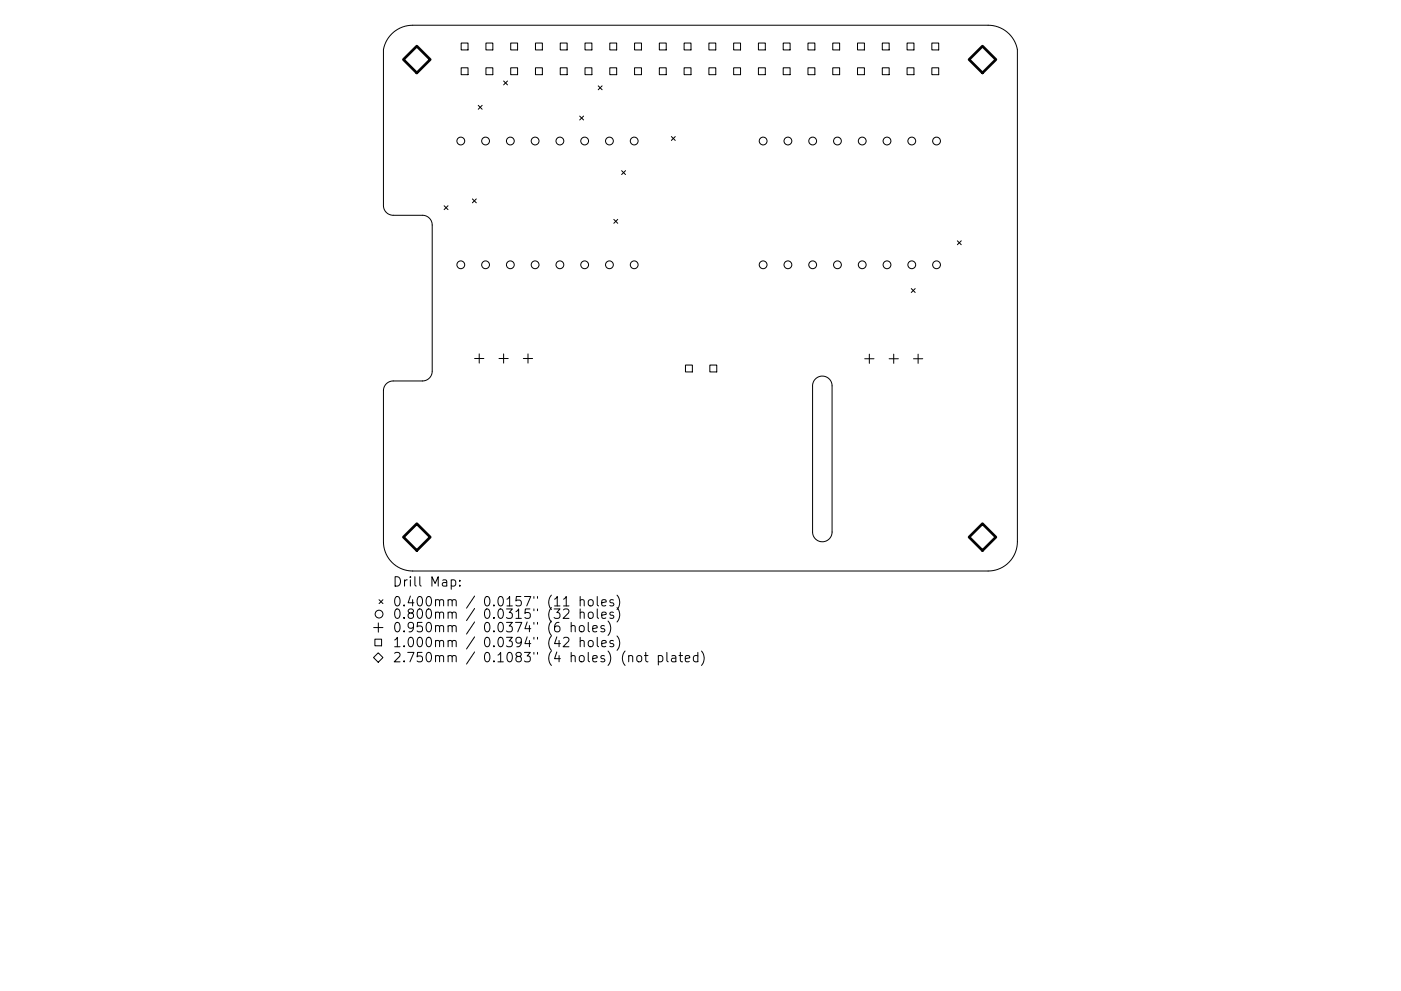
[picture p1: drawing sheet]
<svg xmlns="http://www.w3.org/2000/svg" width="297mm" height="210mm" viewBox="0 0 297 210" stroke-linecap="round" stroke-linejoin="round" font-family="sans-serif">
<defs><g id="words">
<g font-size="2.8">
<text x="83.2" y="124.5">Drill Map:</text>
<text x="83.2" y="128.7">0.400mm / 0.0157&quot; (11 holes)</text>
<text x="83.2" y="131.3">0.800mm / 0.0315&quot; (32 holes)</text>
<text x="83.2" y="134.1">0.950mm / 0.0374&quot; (6 holes)</text>
<text x="83.2" y="137.3">1.000mm / 0.0394&quot; (42 holes)</text>
<text x="83.2" y="140.5">2.750mm / 0.1083&quot; (4 holes) (not plated)</text>
</g>
</g></defs>
<g fill="none" stroke="#000" stroke-width=".21">
<path d="M83 7.2a6.3 6.3 0 0 1 4.5-1.8h122a6.3 6.3 0 0 1 6.2 5.1v104.4a6.2 6.2 0 0 1-6.2 6.2h-122a6.2 6.2 0 0 1-6.2-6.2v-32a2.07 2.07 0 0 1 2.1-2.1h6.2a2.07 2.07 0 0 0 2-2v-31.1a2.07 2.07 0 0 0-2-2h-6.2a2.07 2.07 0 0 1-2.1-2.1v-33.1l.7-2zM97.8 9.1h1.4v1.5h-1.4zM97.8 14.4h1.4v1.4h-1.4zM103 9.1h1.5v1.5h-1.5zM103 14.4h1.5v1.4h-1.5zM106.8 17.2l.8 .8M107.6 17.2l-.8 .8M108.3 9.1h1.4v1.5h-1.4zM108.3 14.4h1.4v1.4h-1.4zM113.5 9.1h1.5v1.5h-1.5zM113.5 14.4h1.5v1.4h-1.5zM118.8 9.1h1.4v1.5h-1.4z"/>
<path d="M118.8 14.4h1.4v1.4h-1.4zM124 9.1h1.5v1.5h-1.5zM124 14.4h1.5v1.4h-1.5zM126.8 18.2l.9 .8M127.7 18.2l-.9 .8M129.3 9.1h1.4v1.5h-1.4zM129.3 14.4h1.4v1.4h-1.4zM134.5 9.1h1.5v1.5h-1.5zM134.5 14.4h1.5v1.4h-1.5zM139.8 9.1h1.5v1.5h-1.5zM139.8 14.4h1.5v1.4h-1.5zM145 9.1h1.5v1.5h-1.5z"/>
<path d="M145 14.4h1.5v1.4h-1.5zM150.3 9.1h1.5v1.5h-1.5zM150.3 14.4h1.5v1.4h-1.5zM155.5 9.1h1.5v1.5h-1.5zM155.5 14.4h1.5v1.4h-1.5zM160.8 9.1h1.5v1.5h-1.5zM160.8 14.4h1.5v1.4h-1.5zM166.1 9.1h1.4v1.5h-1.4zM166.1 14.4h1.4v1.4h-1.4zM171.3 9.1h1.5v1.5h-1.5zM171.3 14.4h1.5v1.4h-1.5zM176.6 9.1h1.4v1.5h-1.4z"/>
<path d="M176.6 14.4h1.4v1.4h-1.4zM181.8 9.1h1.5v1.5h-1.5zM181.8 14.4h1.5v1.4h-1.5zM187.1 9.1h1.4v1.5h-1.4zM187.1 14.4h1.4v1.4h-1.4zM192.3 9.1h1.5v1.5h-1.5zM192.3 14.4h1.5v1.4h-1.5zM197.6 9.1h1.4v1.5h-1.4zM197.6 14.4h1.4v1.4h-1.4zM101.4 22.4l.8 .8M102.2 22.4l-.8 .8M122.9 24.6l.8 .9"/>
<path d="M123.7 24.6l-.8 .9M131.8 36.2l.8 .8M132.6 36.2l-.8 .8M142.3 29l.9 .8M143.2 29l-.9 .8M94.2 43.7l.8 .8M95 43.7l-.8 .8M100.2 42.2l.8 .8M101 42.2l-.8 .8M130.1 46.5l.9 .9M131 46.5l-.9 .9M203 51.1l.8 .8"/>
<path d="M203.8 51.1l-.8 .8M100.6 76.1h2M101.6 75.1v1.9M105.8 76.1h2M106.8 75.1v1.9M111 76.1h1.9M111.9 75.1v1.9M145.3 77.5h1.5v1.4h-1.5zM150.5 77.5h1.5v1.4h-1.5zM183.3 76.1h2M184.3 75.1v2M188.5 76.1h2"/>
<path d="M189.5 75.1v2M193.2 61.2l.8 .9M193.7 76.1h1.9M194 61.2l-.8 .9M194.7 75.1v2M172.9 80.4a2.07 2.07 0 0 1 2.2-.4 2.07 2.07 0 0 1 1.3 1.9v31a2.07 2.07 0 0 1-2.1 2 2.07 2.07 0 0 1-2-2v-31l.2-.9zM79.2 139.5l1-1 1 1-1 1zM79.2 133.1h2M79.5 135.6h1.4v1.4h-1.4zM80.2 132.2v1.9M80.4 127.2l.8 .9M81.2 127.2l-.8 .9"/>
<path d="M95.7 123.1l.5-.1 .4 .4v.6l-.2 .3h-.7M97.5 124.2v.2M97.5 123.1v.2M119.5 129.4l.3-.2 .6 .1a.54 .54 0 0 1 .1 .8l-1.1 1.1h1.2M119.5 135.4l.3-.2 .6 .1a.54 .54 0 0 1 .1 .8l-1.1 1.1h1.2M119.5 128.6h1.1M121.1 132.9a.5 .5 0 0 1 .9 .1v1.1M121.1 132.1v2M123 127.4l.3-.2 .5 .1 .1 1.3M123 130.1a.5 .5 0 0 1 .9 0v1.1M123 132.8a.54 .54 0 0 1 .9 .3l-.1 .8a.54 .54 0 0 1-.6 .2 .54 .54 0 0 1-.4-.4v-.6zM123 136.1a.5 .5 0 0 1 .9 .1v1"/>
<path d="M123 126.6v2M123 129.2v2M123 135.2v2M124.7 132.1v1.7l.3 .3M124.8 127.4l.3-.2a.54 .54 0 0 1 .7 .4l-.1 .8-.6 .2-.4-.4zM124.8 130.1l.3-.2 .6 .2 .1 .7-.2 .3-.5 .1-.3-.2zM124.8 136.1l.3-.2 .6 .2 .1 .7-.2 .3-.5 .1-.3-.2zM125.7 133.4l.9-.2-.1-.4-.5-.1-.3 .3 .1 1h.7M126.6 126.6v1.7l.3 .3M126.6 129.2v1.7l.3 .3M126.6 135.2v1.7l.3 .3M127.6 127.9l.9-.2-.1-.4-.5-.1-.3 .3 .1 1h.7"/>
<path d="M127.6 130.5l.9-.2-.1-.3-.5-.1-.3 .2 .1 1h.7M127.6 136.5l.9-.1-.1-.4-.5-.1-.3 .3 .1 .9h.7M128.2 132.8l-.5-.1-.3 .3 .1 .3 .7 .2v.5h-.8M128.9 131.8a2.29 2.29 0 0 1 0 3M130.1 127.3l-.5-.1-.3 .3 .1 .3 .7 .2v.5h-.8M130.1 130l-.5-.1-.3 .2 .1 .3 .7 .2v.5h-.8M130.1 136l-.5-.1-.3 .3 .1 .3 .7 .1v.5h-.8M130.8 126.3a2.29 2.29 0 0 1 0 3M130.8 128.9a2.29 2.29 0 0 1 0 3.1M130.8 134.9a2.29 2.29 0 0 1 0 3.1M133.3 139.3a.5 .5 0 0 1 .9 .1v1M135.1 139.3l.3-.2 .6 .2 .1 .7-.2 .3-.5 .1-.3-.2z"/>
<path d="M136.6 139.1h.8M136.9 138.4v1.7l.1 .2 .4 .1M139.6 139.2l.6-.1 .3 .4v.5l-.2 .3h-.7M139.6 139.1v2M141.4 138.4v1.7l.3 .3M142.4 139.2h.8l.1 1.2M143.3 139.6l-.7 .1a.39 .39 0 0 0-.3 .3 .39 .39 0 0 0 .3 .4l.7-.1M144 139.1h.7M144.2 138.4v1.7l.1 .2 .4 .1M145.3 139.7l.9-.1v-.4l-.6-.1-.3 .3 .1 .9h.8M148 139.2l-.6-.1-.4 .4v.5l.2 .3h.8M148 138.4v2"/>
<path d="M148.7 138.1a2.29 2.29 0 0 1 0 3.1"/>
<circle cx="97.7" cy="29.9" r=".83"/>
<circle cx="102.9" cy="29.9" r=".83"/>
<circle cx="108.2" cy="29.9" r=".83"/>
<circle cx="113.5" cy="29.9" r=".83"/>
<circle cx="118.7" cy="29.9" r=".83"/>
<circle cx="124" cy="29.9" r=".83"/>
<circle cx="129.2" cy="29.9" r=".83"/>
<circle cx="134.5" cy="29.9" r=".83"/>
<circle cx="161.8" cy="29.9" r=".83"/>
<circle cx="167.1" cy="29.9" r=".83"/>
<circle cx="172.3" cy="29.9" r=".83"/>
<circle cx="177.6" cy="29.9" r=".83"/>
<circle cx="182.8" cy="29.9" r=".83"/>
<circle cx="188.1" cy="29.9" r=".83"/>
<circle cx="193.3" cy="29.9" r=".83"/>
<circle cx="198.6" cy="29.9" r=".83"/>
<circle cx="97.7" cy="56.2" r=".83"/>
<circle cx="102.9" cy="56.2" r=".83"/>
<circle cx="108.2" cy="56.2" r=".83"/>
<circle cx="113.5" cy="56.2" r=".83"/>
<circle cx="118.7" cy="56.2" r=".83"/>
<circle cx="124" cy="56.2" r=".83"/>
<circle cx="129.2" cy="56.2" r=".83"/>
<circle cx="134.5" cy="56.2" r=".83"/>
<circle cx="161.8" cy="56.2" r=".83"/>
<circle cx="167.1" cy="56.2" r=".83"/>
<circle cx="172.3" cy="56.2" r=".83"/>
<circle cx="177.6" cy="56.2" r=".83"/>
<circle cx="182.8" cy="56.2" r=".83"/>
<circle cx="188.1" cy="56.2" r=".83"/>
<circle cx="193.3" cy="56.2" r=".83"/>
<circle cx="198.6" cy="56.2" r=".83"/>
<circle cx="80.4" cy="130.3" r=".83"/>
</g>
<path d="M85.5 12.6l2.9-2.8 2.8 2.8-2.8 2.9zM208.3 9.8l2.8 2.8-2.8 2.9-2.8-2.9zM85.5 114l2.9-2.9 2.8 2.9-2.8 2.8zM208.3 111.1l2.8 2.9-2.8 2.8-2.8-2.8z" fill="none" stroke="#000" stroke-width=".57"/>
<use href="#words"/>
</svg>
